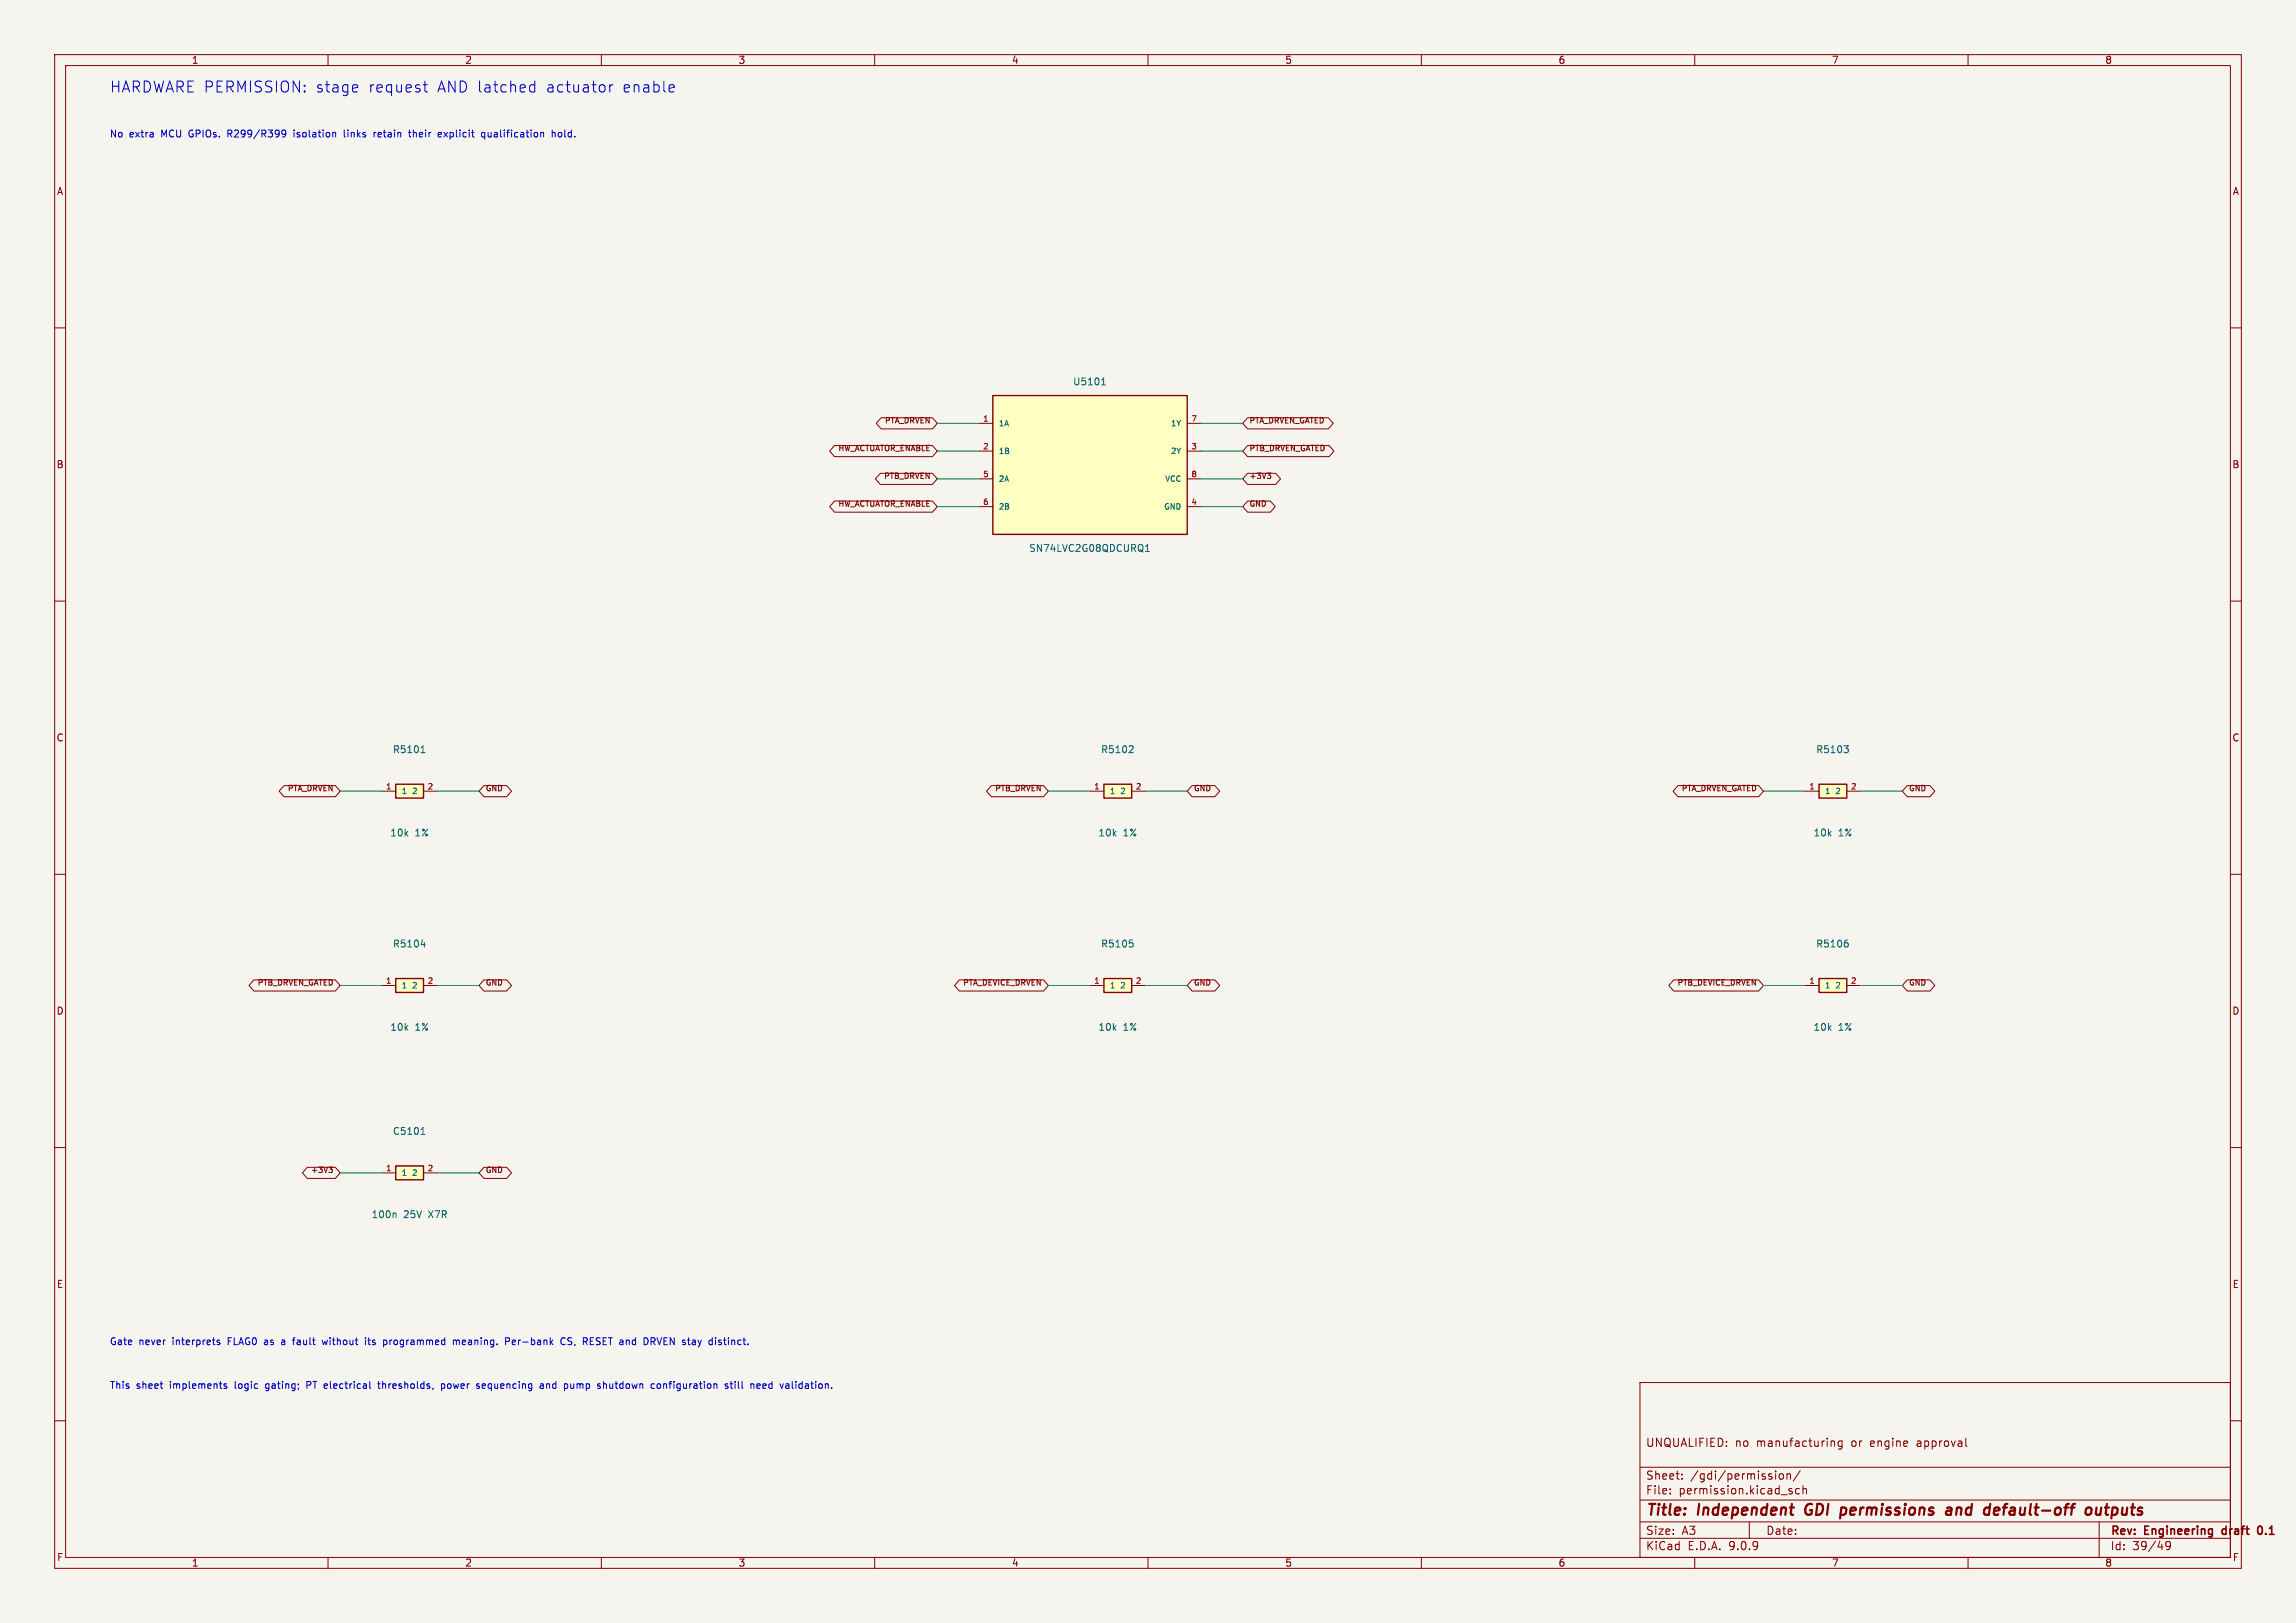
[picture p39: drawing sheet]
(kicad_sch (version 20250114) (generator "eeschema") (paper "A3") (title_block (title "Independent GDI permissions and default-off outputs") (rev "Engineering draft 0.1") (comment 1 "UNQUALIFIED: no manufacturing or engine approval"))
(lib_symbols
(symbol "Power8GDI_GDIProtection:SN74LVC2G08QDCURQ1" (pin_names (offset 1.016)) (in_bom yes) (on_board yes)
(property "Reference" "U" (at 0 15.24 0) (effects (font (size 1.27 1.27))))
(property "Value" "SN74LVC2G08QDCURQ1" (at 0 -15.24 0) (effects (font (size 1.27 1.27))))
(property "Footprint" "Package_SO:VSSOP-8_2.3x2mm_P0.5mm" (at 0 0 0) (effects (font (size 1.27 1.27)) (hide yes)))
(symbol "SN74LVC2G08QDCURQ1_0_1" (rectangle (start -17.78 12.7) (end 17.78 -12.7) (stroke (width 0.254) (type default)) (fill (type background))))
(symbol "SN74LVC2G08QDCURQ1_1_1"
(pin input line (at -20.32 7.62 0) (length 2.54) (name "1A" (effects (font (size 1.016 1.016)))) (number "1" (effects (font (size 1.016 1.016)))))
(pin input line (at -20.32 2.54 0) (length 2.54) (name "1B" (effects (font (size 1.016 1.016)))) (number "2" (effects (font (size 1.016 1.016)))))
(pin input line (at -20.32 -2.54 0) (length 2.54) (name "2A" (effects (font (size 1.016 1.016)))) (number "5" (effects (font (size 1.016 1.016)))))
(pin input line (at -20.32 -7.62 0) (length 2.54) (name "2B" (effects (font (size 1.016 1.016)))) (number "6" (effects (font (size 1.016 1.016)))))
(pin output line (at 20.32 7.62 180) (length 2.54) (name "1Y" (effects (font (size 1.016 1.016)))) (number "7" (effects (font (size 1.016 1.016)))))
(pin output line (at 20.32 2.54 180) (length 2.54) (name "2Y" (effects (font (size 1.016 1.016)))) (number "3" (effects (font (size 1.016 1.016)))))
(pin power_in line (at 20.32 -2.54 180) (length 2.54) (name "VCC" (effects (font (size 1.016 1.016)))) (number "8" (effects (font (size 1.016 1.016)))))
(pin power_in line (at 20.32 -7.62 180) (length 2.54) (name "GND" (effects (font (size 1.016 1.016)))) (number "4" (effects (font (size 1.016 1.016)))))))
(symbol "Power8GDI_GDIProtection:GDI_PROT_R" (pin_names (offset 1.016)) (in_bom yes) (on_board yes)
(property "Reference" "R" (at 0 3.81 0) (effects (font (size 1.27 1.27))))
(property "Value" "GDI_PROT_R" (at 0 -3.81 0) (effects (font (size 1.27 1.27))))
(property "Footprint" "Resistor_SMD:R_0603_1608Metric" (at 0 0 0) (effects (font (size 1.27 1.27)) (hide yes)))
(symbol "GDI_PROT_R_0_1" (rectangle (start -2.54 1.27) (end 2.54 -1.27) (stroke (width 0.254) (type default)) (fill (type background))))
(symbol "GDI_PROT_R_1_1"
(pin passive line (at -5.08 0 0) (length 2.54) (name "1" (effects (font (size 1.016 1.016)))) (number "1" (effects (font (size 1.016 1.016)))))
(pin passive line (at 5.08 0 180) (length 2.54) (name "2" (effects (font (size 1.016 1.016)))) (number "2" (effects (font (size 1.016 1.016)))))))
(symbol "Power8GDI_GDIProtection:GDI_PROT_C" (pin_names (offset 1.016)) (in_bom yes) (on_board yes)
(property "Reference" "C" (at 0 3.81 0) (effects (font (size 1.27 1.27))))
(property "Value" "GDI_PROT_C" (at 0 -3.81 0) (effects (font (size 1.27 1.27))))
(property "Footprint" "Capacitor_SMD:C_0805_2012Metric" (at 0 0 0) (effects (font (size 1.27 1.27)) (hide yes)))
(symbol "GDI_PROT_C_0_1" (rectangle (start -2.54 1.27) (end 2.54 -1.27) (stroke (width 0.254) (type default)) (fill (type background))))
(symbol "GDI_PROT_C_1_1"
(pin passive line (at -5.08 0 0) (length 2.54) (name "1" (effects (font (size 1.016 1.016)))) (number "1" (effects (font (size 1.016 1.016)))))
(pin passive line (at 5.08 0 180) (length 2.54) (name "2" (effects (font (size 1.016 1.016)))) (number "2" (effects (font (size 1.016 1.016))))))))
(text "HARDWARE PERMISSION: stage request AND latched actuator enable" (at 20 15 0) (effects (font (size 2 2)) (justify left top)))
(text "No extra MCU GPIOs. R299/R399 isolation links retain their explicit qualification hold." (at 20 24 0) (effects (font (size 1.27 1.27)) (justify left top)))
(symbol (lib_id "Power8GDI_GDIProtection:SN74LVC2G08QDCURQ1") (at 199.39 85.09 0) (unit 1) (in_bom yes) (on_board yes) (dnp no) (property "Reference" "U5101" (at 199.39 69.85000000000001 0) (effects (font (size 1.27 1.27)))) (property "Value" "SN74LVC2G08QDCURQ1" (at 199.39 100.33 0) (effects (font (size 1.27 1.27)))) (property "Footprint" "Package_SO:VSSOP-8_2.3x2mm_P0.5mm" (at 199.39 85.09 0) (effects (font (size 1.27 1.27)) (hide yes))) (property "Design note" "TI DCU8 pin table; Ioff when VCC=0. Gate output low unless both inputs high." (at 199.39 85.09 0) (effects (font (size 1.27 1.27)) (hide yes))) (pin "1") (pin "2") (pin "5") (pin "6") (pin "7") (pin "3") (pin "8") (pin "4") (instances (project "Power8GDI_Core" (path "" (reference "U5101") (unit 1))) (project "permission" (path "" (reference "U5101") (unit 1)))))
(wire (pts (xy 179.07 77.47) (xy 171.45 77.47)) (stroke (width 0) (type default)))
(global_label "PTA_DRVEN" (shape bidirectional) (at 171.45 77.47 0) (effects (font (size 1.016 1.016)) (justify right bottom)))
(wire (pts (xy 179.07 82.55) (xy 171.45 82.55)) (stroke (width 0) (type default)))
(global_label "HW_ACTUATOR_ENABLE" (shape bidirectional) (at 171.45 82.55 0) (effects (font (size 1.016 1.016)) (justify right bottom)))
(wire (pts (xy 179.07 87.63) (xy 171.45 87.63)) (stroke (width 0) (type default)))
(global_label "PTB_DRVEN" (shape bidirectional) (at 171.45 87.63 0) (effects (font (size 1.016 1.016)) (justify right bottom)))
(wire (pts (xy 179.07 92.71) (xy 171.45 92.71)) (stroke (width 0) (type default)))
(global_label "HW_ACTUATOR_ENABLE" (shape bidirectional) (at 171.45 92.71 0) (effects (font (size 1.016 1.016)) (justify right bottom)))
(wire (pts (xy 219.71 77.47) (xy 227.33 77.47)) (stroke (width 0) (type default)))
(global_label "PTA_DRVEN_GATED" (shape bidirectional) (at 227.33 77.47 180) (effects (font (size 1.016 1.016)) (justify left bottom)))
(wire (pts (xy 219.71 82.55) (xy 227.33 82.55)) (stroke (width 0) (type default)))
(global_label "PTB_DRVEN_GATED" (shape bidirectional) (at 227.33 82.55 180) (effects (font (size 1.016 1.016)) (justify left bottom)))
(wire (pts (xy 219.71 87.63) (xy 227.33 87.63)) (stroke (width 0) (type default)))
(global_label "+3V3" (shape bidirectional) (at 227.33 87.63 180) (effects (font (size 1.016 1.016)) (justify left bottom)))
(wire (pts (xy 219.71 92.71) (xy 227.33 92.71)) (stroke (width 0) (type default)))
(global_label "GND" (shape bidirectional) (at 227.33 92.71 180) (effects (font (size 1.016 1.016)) (justify left bottom)))
(symbol (lib_id "Power8GDI_GDIProtection:GDI_PROT_R") (at 74.93 144.78 0) (unit 1) (in_bom yes) (on_board yes) (dnp no) (property "Reference" "R5101" (at 74.93 137.16 0) (effects (font (size 1.27 1.27)))) (property "Value" "10k 1%" (at 74.93 152.4 0) (effects (font (size 1.27 1.27)))) (property "Footprint" "Resistor_SMD:R_0603_1608Metric" (at 74.93 144.78 0) (effects (font (size 1.27 1.27)) (hide yes))) (property "Design note" "" (at 74.93 144.78 0) (effects (font (size 1.27 1.27)) (hide yes))) (pin "1") (pin "2") (instances (project "Power8GDI_Core" (path "" (reference "R5101") (unit 1))) (project "permission" (path "" (reference "R5101") (unit 1)))))
(wire (pts (xy 69.85 144.78) (xy 62.23 144.78)) (stroke (width 0) (type default)))
(global_label "PTA_DRVEN" (shape bidirectional) (at 62.23 144.78 0) (effects (font (size 1.016 1.016)) (justify right bottom)))
(wire (pts (xy 80.01 144.78) (xy 87.63 144.78)) (stroke (width 0) (type default)))
(global_label "GND" (shape bidirectional) (at 87.63 144.78 180) (effects (font (size 1.016 1.016)) (justify left bottom)))
(symbol (lib_id "Power8GDI_GDIProtection:GDI_PROT_R") (at 204.47 144.78 0) (unit 1) (in_bom yes) (on_board yes) (dnp no) (property "Reference" "R5102" (at 204.47 137.16 0) (effects (font (size 1.27 1.27)))) (property "Value" "10k 1%" (at 204.47 152.4 0) (effects (font (size 1.27 1.27)))) (property "Footprint" "Resistor_SMD:R_0603_1608Metric" (at 204.47 144.78 0) (effects (font (size 1.27 1.27)) (hide yes))) (property "Design note" "" (at 204.47 144.78 0) (effects (font (size 1.27 1.27)) (hide yes))) (pin "1") (pin "2") (instances (project "Power8GDI_Core" (path "" (reference "R5102") (unit 1))) (project "permission" (path "" (reference "R5102") (unit 1)))))
(wire (pts (xy 199.39 144.78) (xy 191.77 144.78)) (stroke (width 0) (type default)))
(global_label "PTB_DRVEN" (shape bidirectional) (at 191.77 144.78 0) (effects (font (size 1.016 1.016)) (justify right bottom)))
(wire (pts (xy 209.55 144.78) (xy 217.17 144.78)) (stroke (width 0) (type default)))
(global_label "GND" (shape bidirectional) (at 217.17 144.78 180) (effects (font (size 1.016 1.016)) (justify left bottom)))
(symbol (lib_id "Power8GDI_GDIProtection:GDI_PROT_R") (at 335.28 144.78 0) (unit 1) (in_bom yes) (on_board yes) (dnp no) (property "Reference" "R5103" (at 335.28 137.16 0) (effects (font (size 1.27 1.27)))) (property "Value" "10k 1%" (at 335.28 152.4 0) (effects (font (size 1.27 1.27)))) (property "Footprint" "Resistor_SMD:R_0603_1608Metric" (at 335.28 144.78 0) (effects (font (size 1.27 1.27)) (hide yes))) (property "Design note" "" (at 335.28 144.78 0) (effects (font (size 1.27 1.27)) (hide yes))) (pin "1") (pin "2") (instances (project "Power8GDI_Core" (path "" (reference "R5103") (unit 1))) (project "permission" (path "" (reference "R5103") (unit 1)))))
(wire (pts (xy 330.2 144.78) (xy 322.58 144.78)) (stroke (width 0) (type default)))
(global_label "PTA_DRVEN_GATED" (shape bidirectional) (at 322.58 144.78 0) (effects (font (size 1.016 1.016)) (justify right bottom)))
(wire (pts (xy 340.36 144.78) (xy 347.98 144.78)) (stroke (width 0) (type default)))
(global_label "GND" (shape bidirectional) (at 347.98 144.78 180) (effects (font (size 1.016 1.016)) (justify left bottom)))
(symbol (lib_id "Power8GDI_GDIProtection:GDI_PROT_R") (at 74.93 180.34 0) (unit 1) (in_bom yes) (on_board yes) (dnp no) (property "Reference" "R5104" (at 74.93 172.72 0) (effects (font (size 1.27 1.27)))) (property "Value" "10k 1%" (at 74.93 187.96 0) (effects (font (size 1.27 1.27)))) (property "Footprint" "Resistor_SMD:R_0603_1608Metric" (at 74.93 180.34 0) (effects (font (size 1.27 1.27)) (hide yes))) (property "Design note" "" (at 74.93 180.34 0) (effects (font (size 1.27 1.27)) (hide yes))) (pin "1") (pin "2") (instances (project "Power8GDI_Core" (path "" (reference "R5104") (unit 1))) (project "permission" (path "" (reference "R5104") (unit 1)))))
(wire (pts (xy 69.85 180.34) (xy 62.23 180.34)) (stroke (width 0) (type default)))
(global_label "PTB_DRVEN_GATED" (shape bidirectional) (at 62.23 180.34 0) (effects (font (size 1.016 1.016)) (justify right bottom)))
(wire (pts (xy 80.01 180.34) (xy 87.63 180.34)) (stroke (width 0) (type default)))
(global_label "GND" (shape bidirectional) (at 87.63 180.34 180) (effects (font (size 1.016 1.016)) (justify left bottom)))
(symbol (lib_id "Power8GDI_GDIProtection:GDI_PROT_R") (at 204.47 180.34 0) (unit 1) (in_bom yes) (on_board yes) (dnp no) (property "Reference" "R5105" (at 204.47 172.72 0) (effects (font (size 1.27 1.27)))) (property "Value" "10k 1%" (at 204.47 187.96 0) (effects (font (size 1.27 1.27)))) (property "Footprint" "Resistor_SMD:R_0603_1608Metric" (at 204.47 180.34 0) (effects (font (size 1.27 1.27)) (hide yes))) (property "Design note" "" (at 204.47 180.34 0) (effects (font (size 1.27 1.27)) (hide yes))) (pin "1") (pin "2") (instances (project "Power8GDI_Core" (path "" (reference "R5105") (unit 1))) (project "permission" (path "" (reference "R5105") (unit 1)))))
(wire (pts (xy 199.39 180.34) (xy 191.77 180.34)) (stroke (width 0) (type default)))
(global_label "PTA_DEVICE_DRVEN" (shape bidirectional) (at 191.77 180.34 0) (effects (font (size 1.016 1.016)) (justify right bottom)))
(wire (pts (xy 209.55 180.34) (xy 217.17 180.34)) (stroke (width 0) (type default)))
(global_label "GND" (shape bidirectional) (at 217.17 180.34 180) (effects (font (size 1.016 1.016)) (justify left bottom)))
(symbol (lib_id "Power8GDI_GDIProtection:GDI_PROT_R") (at 335.28 180.34 0) (unit 1) (in_bom yes) (on_board yes) (dnp no) (property "Reference" "R5106" (at 335.28 172.72 0) (effects (font (size 1.27 1.27)))) (property "Value" "10k 1%" (at 335.28 187.96 0) (effects (font (size 1.27 1.27)))) (property "Footprint" "Resistor_SMD:R_0603_1608Metric" (at 335.28 180.34 0) (effects (font (size 1.27 1.27)) (hide yes))) (property "Design note" "" (at 335.28 180.34 0) (effects (font (size 1.27 1.27)) (hide yes))) (pin "1") (pin "2") (instances (project "Power8GDI_Core" (path "" (reference "R5106") (unit 1))) (project "permission" (path "" (reference "R5106") (unit 1)))))
(wire (pts (xy 330.2 180.34) (xy 322.58 180.34)) (stroke (width 0) (type default)))
(global_label "PTB_DEVICE_DRVEN" (shape bidirectional) (at 322.58 180.34 0) (effects (font (size 1.016 1.016)) (justify right bottom)))
(wire (pts (xy 340.36 180.34) (xy 347.98 180.34)) (stroke (width 0) (type default)))
(global_label "GND" (shape bidirectional) (at 347.98 180.34 180) (effects (font (size 1.016 1.016)) (justify left bottom)))
(symbol (lib_id "Power8GDI_GDIProtection:GDI_PROT_C") (at 74.93 214.63 0) (unit 1) (in_bom yes) (on_board yes) (dnp no) (property "Reference" "C5101" (at 74.93 207.01 0) (effects (font (size 1.27 1.27)))) (property "Value" "100n 25V X7R" (at 74.93 222.25 0) (effects (font (size 1.27 1.27)))) (property "Footprint" "Capacitor_SMD:C_0805_2012Metric" (at 74.93 214.63 0) (effects (font (size 1.27 1.27)) (hide yes))) (property "Design note" "" (at 74.93 214.63 0) (effects (font (size 1.27 1.27)) (hide yes))) (pin "1") (pin "2") (instances (project "Power8GDI_Core" (path "" (reference "C5101") (unit 1))) (project "permission" (path "" (reference "C5101") (unit 1)))))
(wire (pts (xy 69.85 214.63) (xy 62.23 214.63)) (stroke (width 0) (type default)))
(global_label "+3V3" (shape bidirectional) (at 62.23 214.63 0) (effects (font (size 1.016 1.016)) (justify right bottom)))
(wire (pts (xy 80.01 214.63) (xy 87.63 214.63)) (stroke (width 0) (type default)))
(global_label "GND" (shape bidirectional) (at 87.63 214.63 180) (effects (font (size 1.016 1.016)) (justify left bottom)))
(text "Gate never interprets FLAG0 as a fault without its programmed meaning. Per-bank CS, RESET and DRVEN stay distinct." (at 20 245 0) (effects (font (size 1.27 1.27)) (justify left top)))
(text "This sheet implements logic gating; PT electrical thresholds, power sequencing and pump shutdown configuration still need validation." (at 20 253 0) (effects (font (size 1.27 1.27)) (justify left top)))
(sheet_instances (path "" (page "1"))))
